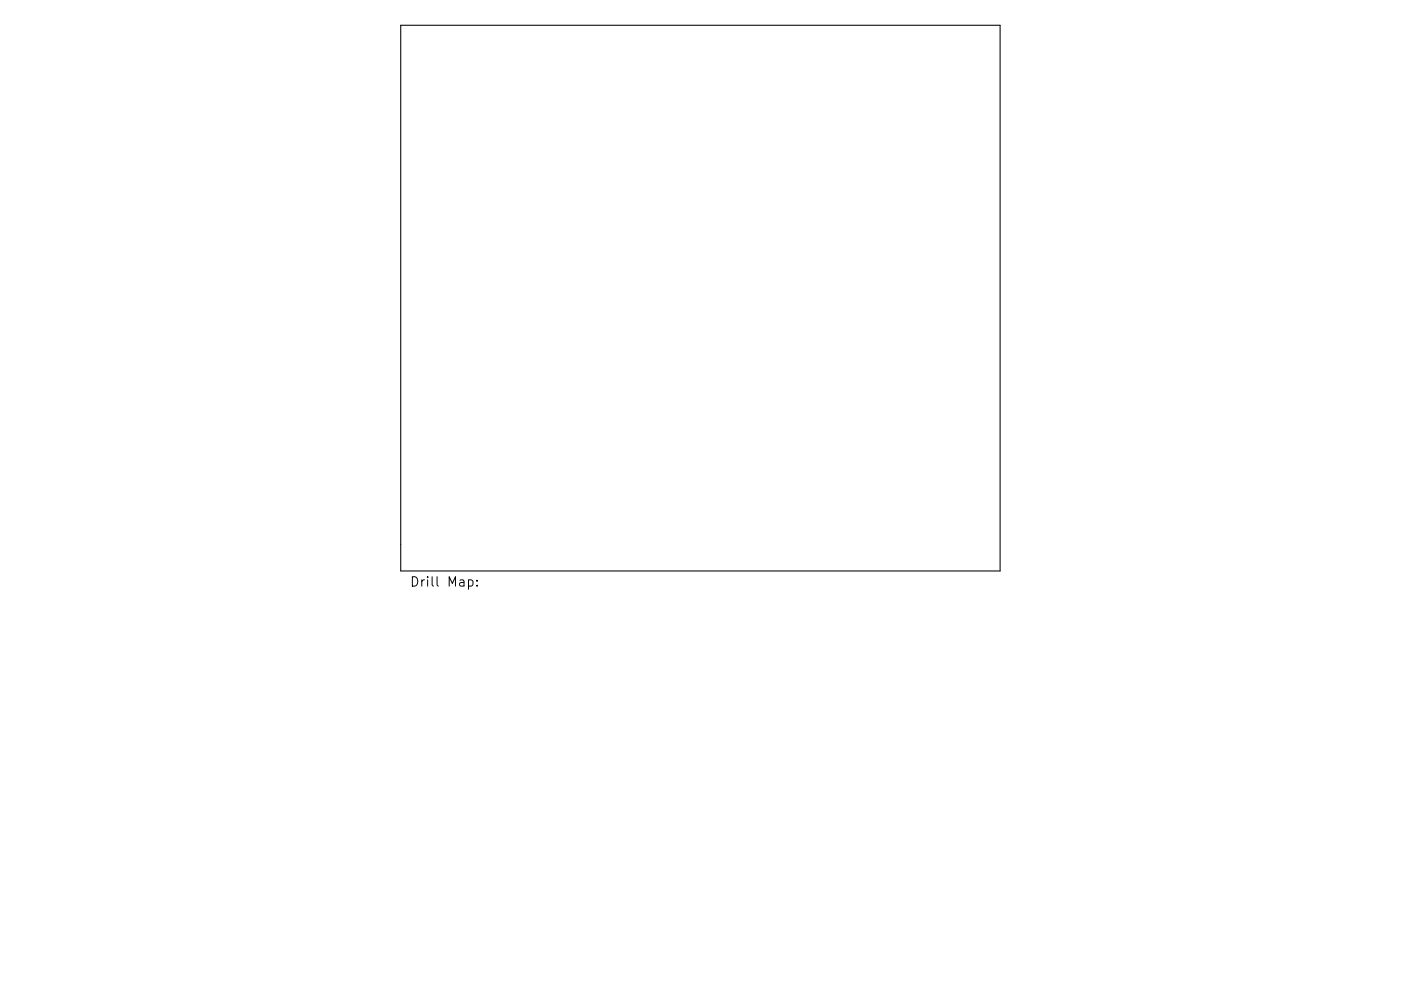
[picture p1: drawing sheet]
<svg xmlns="http://www.w3.org/2000/svg" width="297mm" height="210mm" viewBox="0 0 297 210" stroke-linecap="round" stroke-linejoin="round" font-family="sans-serif">
<defs><g id="words">
<text font-size="2.8" x="86.9" y="124.5">Drill Map:</text>
</g></defs>
<path d="M85 5.4h127v115.7h-127z" fill="none" stroke="#000" stroke-width=".22"/>
<path d="M99.3 123.1l.6-.1 .4 .4v.6l-.2 .3h-.8M101.1 124.2v.2M101.1 123.1v.2" fill="none" stroke="#000" stroke-width=".21"/>
<use href="#words"/>
</svg>
